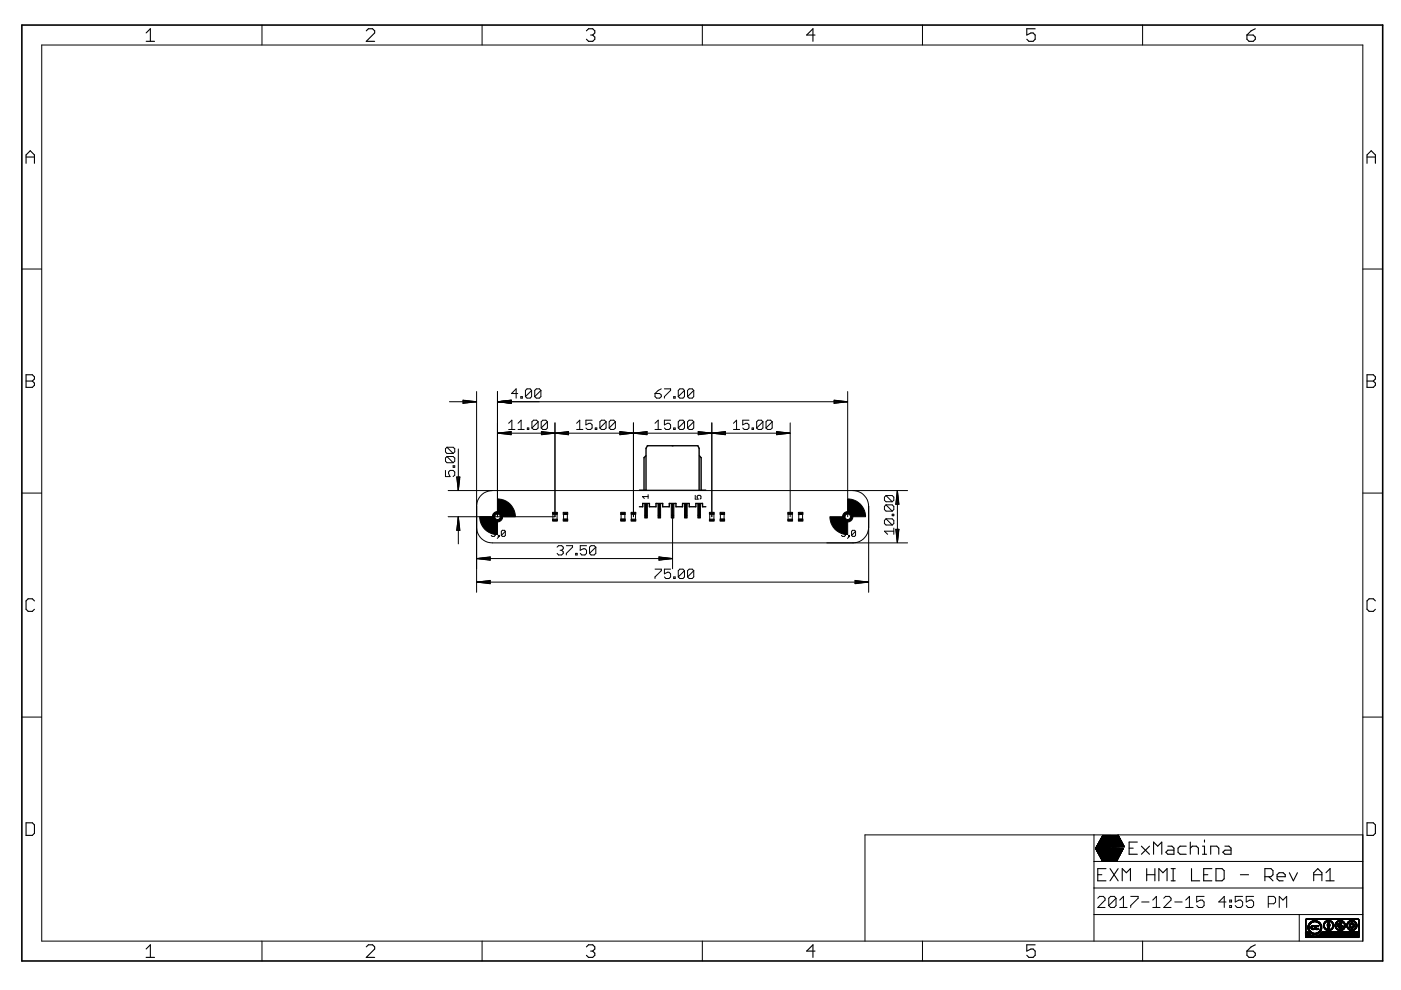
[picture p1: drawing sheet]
<svg xmlns="http://www.w3.org/2000/svg" width="297mm" height="210mm" viewBox="0 0 297 210" stroke-linecap="round" stroke-linejoin="round" font-family="sans-serif">
<g fill="none" stroke="#000" stroke-width=".21">
<path d="M8.8 9.5h280.1v190h-280.1zM55.5 5.3v4.2M102.2 5.3v4.2M148.9 5.3v4.2M195.6 5.3v4.2M242.3 5.3v4.2M4.6 57h4.2M288.9 57h4.3M94.4 99.7v1.3h1l-.3-.6v-.3l.3-.4h.7l.3 .4v.6l-.3 .3M94.8 94.8l-.4 .3v.7l.4 .3h1.3M94.8 96.8l-.4 .3v.7l.4 .3h1.3M94.8 94.8h1.3l.3 .3v.7l-.3 .3"/>
<path d="M94.8 96.8h1.3l.3 .3v.7l-.3 .3M94.8 96.8l1.3 1.3M94.8 94.8l1.3 1.3M95.3 85.2h5.7M96.1 98.8h.3v.3h-.3zM97.2 95.2v8.7M98.2 84.8l2.8 .4-2.8 .3zM98.2 85l2.8 .2M98.2 84.9l2.8 .3M101 85.2l-2.8 .1M101 85.2l-2.8 .3M101 83v42.6"/>
<path d="M105.5 83v26.6M105.6 85.2h74.1M105.6 85.2l2.8-.4v.7zM105.6 91.8l2.8-.3v.7zM105.6 85.2l2.8 .1M105.6 85.2l2.8 .3M105.6 91.8h12M105.6 91.8l2.8 .2M105.6 91.8l2.8 .3M107.8 89.7l.7-.6v2M107.8 91.1h1.4M108.4 85l-2.8 .2"/>
<path d="M108.4 84.9l-2.8 .3M108.4 91.7l-2.8 .1M108.4 91.5l-2.8 .3M109.8 83.4h-1.3l.9-1v2M109.8 91.1h1.3M109.8 89.7l.7-.6v2M110.4 84.1h.3v.3h-.3zM111.8 90.7h.3v.4h-.3zM112.7 82.8v1.3l-.3 .3h-.7l-.3-.3M112.7 82.8l-.3-.4h-.7l-.3 .4v1.3M112.7 82.8l-1.3 1.3M114.1 89.4v1.3l-.3 .4h-.7l-.3-.4"/>
<path d="M114.1 89.4l-.3-.3h-.7l-.3 .3v1.3M114.1 89.4l-1.3 1.3M114.7 82.8v1.3l-.3 .3h-.7l-.3-.3M114.7 82.8l-.3-.4h-.7l-.3 .4v1.3M114.7 82.8l-1.3 1.3M114.8 91.5l2.8 .3-2.8 .4zM114.8 91.7l2.8 .1M114.8 91.5l2.8 .3M116.1 89.4v1.3l-.4 .4h-.6l-.4-.4M116.1 89.4l-.4-.3h-.6l-.4 .3v1.3M116.1 89.4l-1.4 1.3M117.6 91.8l-2.8 .2"/>
<path d="M117.6 91.8l-2.8 .3M117.7 89.7v19.9h-22.7M117.8 91.8h16.4M117.8 91.8l2.7-.3v.7zM117.8 91.8l2.7 .2M117.8 91.8l2.7 .3M120.5 91.7l-2.7 .1M120.5 91.5l-2.7 .3M122.3 91.1h1.3M122.3 89.7l.6-.6v2M125.5 89.1h-1.3v1l.7-.4h.3l.3 .4v.6l-.3 .4h-.6l-.4-.4M126.2 90.7h.3v.4h-.3z"/>
<path d="M128.5 89.4v1.3l-.3 .4h-.7l-.3-.4M128.5 89.4l-.3-.3h-.7l-.3 .3v1.3M128.5 89.4l-1.3 1.3M130.5 89.4v1.3l-.4 .4h-.6l-.3-.4M130.5 89.4l-.4-.3h-.6l-.3 .3v1.3M130.5 89.4l-1.3 1.3M131.4 91.5l2.8 .3-2.8 .4zM131.4 91.7l2.8 .1M131.4 91.5l2.8 .3M134.2 91.8l-2.8 .2M134.2 91.8l-2.8 .3M134.3 89.7v19.9"/>
<path d="M134.4 91.8h16.5M134.4 91.8l2.8-.3v.7zM134.4 91.8l2.8 .2M134.4 91.8l2.8 .3M137.2 91.7l-2.8 .1M137.2 91.5l-2.8 .3M138.9 83.4h1l.3 .4v.3l-.3 .3h-.7l-.3-.3zM138.9 91.1h1.3M138.9 89.7l.7-.6v2M140.2 82.4l-.6 .4-.7 .6M140.9 82.4h1.3v.4l-1.3 1.3v.3M142.2 89.1h-1.3v1l.9-.4 .4 .4v.6l-.4 .4h-.6l-.3-.4"/>
<path d="M142.8 84.1h.4v.3h-.4zM142.8 90.7h.4v.4h-.4zM145.1 82.8v1.3l-.3 .3h-.7l-.3-.3M145.1 82.8l-.3-.4h-.7l-.3 .4v1.3M145.1 89.4l-.3-.3h-.7l-.3 .3v1.3M145.1 89.4v1.3l-.3 .4h-.7l-.3-.4M145.1 82.8l-1.3 1.3M145.1 89.4l-1.3 1.3M147.1 82.8v1.3l-.3 .3h-.7l-.3-.3M147.1 82.8l-.3-.4h-.7l-.3 .4v1.3M147.1 89.4l-.3-.3h-.7l-.3 .3v1.3M147.1 89.4v1.3l-.3 .4h-.7l-.3-.4"/>
<path d="M147.1 82.8l-1.3 1.3M147.1 89.4l-1.3 1.3M148 91.5l2.9 .3-2.9 .4zM148 91.7l2.9 .1M148 91.5l2.9 .3M150.9 91.8l-2.9 .2M150.9 91.8l-2.9 .3M150.9 89.7v19.9M151 91.8h16.5M151 91.8l2.8-.3v.7zM151 91.8l2.8 .2M151 91.8l2.8 .3"/>
<path d="M153.8 91.7l-2.8 .1M153.8 91.5l-2.8 .3M155.5 91.1h1.3M155.5 89.7l.7-.6v2M158.8 89.1h-1.3v1l1-.4 .3 .4v.6l-.3 .4h-.7l-.3-.4M159.4 90.7h.4v.4h-.4zM161.8 89.4v1.3l-.4 .4h-.6l-.4-.4M161.8 89.4l-.4-.3h-.6l-.4 .3v1.3M161.8 89.4l-1.4 1.3M163.7 89.4v1.3l-.3 .4h-.7l-.3-.4M163.7 89.4l-.3-.3h-.7l-.3 .3v1.3M163.7 89.4l-1.3 1.3"/>
<path d="M164.7 91.5l2.8 .3-2.8 .4zM164.7 91.7l2.8 .1M164.7 91.5l2.8 .3M167.5 91.8l-2.8 .2M167.5 91.8l-2.8 .3M167.5 89.7v19.9M176.8 84.8l2.9 .4-2.9 .3zM176.8 85l2.9 .2M176.8 84.9l2.9 .3M179.7 85.2l-2.9 .1M179.7 85.2l-2.9 .3M179.7 83v26.6"/>
<path d="M4.6 104.5h4.2M95 104h97.4M96.8 101.1h.7l-.3 2.8zM96.9 101.1l.3 2.8M97 101.1l.2 2.8M97.2 109.6v5.7M97.2 109.6l.3 2.8h-.7zM97.2 109.6l-.2 2.8M97.2 109.6l.1 2.8M97.2 109.6l-.3 2.8M97.2 109.6l.3 2.8M97.3 101.1l-.1 2.8"/>
<path d="M97.5 101.1l-.3 2.8M101 111.8a3.3 3.3 0 0 0 3.4 3.3h88M101.1 118.4l2.8-.3v.7zM101.1 118.4h41.4M101.1 118.4l2.8 .2M101.1 118.4l2.8 .3M103.9 118.3l-2.8 .1M103.9 118.1l-2.8 .3M104.1 112.6l.3-.2h.4l.2 .2-.2 .5M104.4 104a3.3 3.3 0 0 0-3.4 3.4M104.6 113.1h.2M104.8 113.1l.2 .2-.2 .4h-.4l-.3-.2"/>
<path d="M105.6 113.5h.3v.2h-.3zM105.9 113.7l-.5 .5M107.1 112.6l-.2-.2h-.4l-.2 .2v.9M107.1 112.6v.9l-.2 .2h-.4l-.2-.2M107.1 112.6l-.8 .9M117.2 109.1v1M118.1 109.1v1M118.1 116l.3-.3h.7l.3 .3v.4l-.3 .3M118.8 116.7h.3M119.1 116.7l.3 .3v.3l-.3 .4h-.7l-.3-.4M119.5 109.1v.9M120.1 115.7h1.3v.3l-1.3 1.3v.4"/>
<path d="M120.3 109.1v.9M122 117.3h.4v.4h-.4zM124.4 115.7h-1.4v1l1-.3 .4 .3v.6l-.4 .4h-.6l-.4-.4M126.3 116l-.3-.3h-.7l-.3 .3v1.3M126.3 116v1.3l-.3 .4h-.7l-.3-.4M126.3 116l-1.3 1.3M131.7 109.1v.9M132.5 109.1v.9M133.9 109.1v1M134.7 109.1v1M137 103.9h11.7M137.4 105.3h-1.2l.4 .4"/>
<path d="M137.4 104.9v.8M139.7 118.1l2.8 .3-2.8 .4zM139.7 118.3l2.8 .1M139.7 118.1l2.8 .3M142.5 118.4l-2.8 .2M142.5 118.4l-2.8 .3M142.6 109.6v11M147.4 105v.8h.6l-.2-.6 .2-.2h.4l.2 .2v.4l-.2 .2M150.5 109.1v1M151.4 109.1v1M152.7 109.1v.9M153.5 109.1v.9"/>
<path d="M167.1 109.1v1M168 109.1v1M169.4 109.1v.9M170.2 109.1v.9M178.4 112.6l.2-.2h.4l.2 .2-.2 .5M178.8 113.1h.2M179 113.1l.2 .2-.2 .4h-.4l-.2-.2M179.9 113.5h.2v.2h-.2zM180.1 113.7l-.4 .5M180.8 104a3.3 3.3 0 0 1 3.4 3.4v18.2M181.4 112.6l-.2-.2h-.4l-.2 .2v.9M181.4 112.6v.9l-.2 .2h-.4l-.2-.2"/>
<path d="M181.4 112.6l-.8 .9M184.2 111.8a3.3 3.3 0 0 1-3.4 3.3M187.9 105.1h1.3l.3 .3v.7l-.3 .3M187.9 107h1.3l.3 .4v.6l-.3 .4M187.9 110h1.3l.3 .3v.7l-.3 .3M187.9 110l-.4 .3v.7l.4 .3h1.3M187.9 105.1l-.4 .3v.7l.4 .3h1.3M187.9 107l-.4 .4v.6l.4 .4h1.3M187.9 110l1.3 1.3M187.9 107l1.3 1.4M187.9 105.1l1.3 1.3M189.2 109h.3v.3h-.3z"/>
<path d="M189.5 112.6h-2l.7 .7M189.5 112v1.3M189.9 112.2h.7l-.3 2.8zM190 112.2l.3 2.8M190.1 112.2l.2 2.8M190.3 104.1v10.9M190.3 104.1l.3 2.8h-.7zM190.3 104.1l-.2 2.8M190.3 104.1l.1 2.8M190.3 104.1l-.3 2.8M190.3 104.1l.2 2.8M190.4 112.2l-.1 2.8"/>
<path d="M190.5 112.2l-.2 2.8M288.9 104.5h4.3M101.1 123.4h83M101.1 123.4l2.8-.3v.7zM101.1 123.4l2.8 .1M101.1 123.4l2.8 .3M103.9 123.3l-2.8 .1M103.9 123.1l-2.8 .3M138.9 120.7h1.3v.3l-1.3 1.3v.4M142.2 120.7h-1.3v1l.9-.4 .4 .4v.6l-.4 .4h-.6l-.3-.4M142.8 122.3h.4v.4h-.4zM145.1 121l-.3-.3h-.7l-.3 .3v1.3"/>
<path d="M145.1 121v1.3l-.3 .4h-.7l-.3-.4M145.1 121l-1.3 1.3M147.1 121l-.3-.3h-.7l-.3 .3v1.3M147.1 121v1.3l-.3 .4h-.7l-.3-.4M147.1 121l-1.3 1.3M181.3 123.1l2.8 .3-2.8 .4zM181.3 123.3l2.8 .1M181.3 123.1l2.8 .3M184.1 123.4l-2.8 .1M184.1 123.4l-2.8 .3M4.6 152h4.2M288.9 152h4.3"/>
<path d="M231.9 177v22.5M232.3 179.9l1.5 2.7M232.3 179.9h1.2M232.3 179.9l1.9 .1M232.3 180h2.8M232.3 179.8h2.8M232.3 179.7h2.8M232.4 179.7h2.6M232.4 179.6h2.6M232.5 179.5h2.5M232.5 179.5h2.4M232.5 179.4h2.4"/>
<path d="M232.6 179.3h2.3M232.6 179.3h2.2M232.6 179.2h2.2M232.7 179.2h2.1M232.7 179.1h2.1M232.7 179.1h2M232.8 179h1.9M232.8 178.9l1.9 .1M232.8 178.9h1.9M232.9 178.8h1.7M232.9 178.7h1.7M233 178.6h1.5"/>
<path d="M233 178.5h1.5M233.1 178.4h1.3M233.2 178.3h1.2M233.2 178.2h1.1M233.3 178h1M233.4 177.9h2.9M233.7 177.4h2.9M233.7 177.3h2.9M233.8 177.1l-1.5 2.8M233.8 177.1h2.9l-1.4 2.7M233.8 177.1l1.5 2.7M233.8 177.1l1.3 2.7"/>
<path d="M234.4 178.2h1.8M234.4 178.2h1.7M234.4 178.3h1.7M234.6 178.5h1.4M234.7 178.7h1.2M234.8 179h.9M234.9 179.2h.7M235 179.2h.6M235.1 179.4h.4M235.1 179.5h.4M235.1 179.8l-2.1 .1 2.1 .1-.4 1 .5-1M235.1 179.8l-2.8 .1"/>
<path d="M235.1 179.5h.3M235.1 179.6h.3M235.2 179.7h.1M235.2 179.8h.1M235.4 180h2.7M235.4 179.7h-.2M235.4 179.6h-.2M235.5 179.3l-.5 .1M235.5 179.3h-.5M235.6 179.1l-.7 .1M235.7 179.1h-.8M235.7 179.6h.4"/>
<path d="M235.7 179.5h2.7M235.8 179.5h2.6M235.8 178.9h-1M235.8 179.4h2.5M235.8 180h2.3M235.8 178.8h-1.1M235.8 179.3h2.5M235.9 179.3h2.4M235.9 179.2h2.3M235.9 178.6h-1.3M236 179.1h2.1M236 178.5h-1.5"/>
<path d="M236 179h2.1M236.1 178.9l2 .1M236.1 178.4h-1.6M236.1 178.9h1.9M236.1 178.8h1.9M236.2 178.7l1.8 .1M236.2 178.7h1.7M236.2 178.1l-3 .1M236.2 178.6h1.7M236.2 178.1h-2.9M236.2 178l-1.9 .1M236.3 178.5h1.5"/>
<path d="M236.3 178h-3M236.3 178.4h1.5M236.3 177.9h-2.9M236.3 177.8h-2.9M236.4 178.4h1.4M236.4 178.3h1.3M236.4 177.8h-3M236.4 177.7h-2.9M236.4 178.2h1.3M236.5 178.1h1.1M236.5 177.6h-3M236.5 177.5l-2.9 .1"/>
<path d="M236.5 178l1.1 .1M236.5 177.5h-2.9M236.6 178h1M236.6 177.4l-3 .1M236.6 177.9h.9M236.6 177.3l-2.9 .1M236.6 177.8h.9M236.7 177.8h.8M236.7 177.7h.7M236.7 177.2h-3M236.7 177.2h-2.9M236.7 177.6h.7"/>
<path d="M236.8 177.6h.5M236.8 177.5h.5M236.9 177.4h.4M236.9 177.4h.3M236.9 177.3h.3M237 177.2h.2M237 177.1l.1 .1M237 177.1h.1M237.1 177.1l1.3 2.5h-2.7zM238 179.6h-2.3M238.2 179.9l-1.5 2.7h-2.9M238.2 179.9l-2.8 .1 1.3 2.6-1.5-2.6"/>
<path d="M238.2 179.9h-1M288.9 177h-105.5v22.5M55.5 199.5v4.3M102.2 199.5v4.3M148.9 199.5v4.3M195.6 199.5v4.3M231.9 193.9h57M231.9 188.3h57M231.9 182.6h57M232.4 180h2.7M232.4 180.1h2.6M232.4 180.2h2.6"/>
<path d="M232.5 180.3h2.5M232.5 180.4h2.4M232.6 180.4h2.3M232.6 180.5h2.3M232.6 180.5l2.9 .1M232.6 180.6h2.9M232.7 180.6l2.9 .1M232.7 180.7h2.9M232.7 180.7l2.9 .1M232.7 190.5l.4-.4h.8l.4 .4v.3l-1.6 1.6h1.6M232.7 180.8h3M232.8 180.8l2.9 .1"/>
<path d="M232.8 180.9h2.9M232.8 180.9l3 .1M232.9 181h2.9M232.9 181l2.9 .1M232.9 181.1h3M233 181.1l2.9 .1M233 181.2h2.9M233 181.3h2.9M233 181.3h3M233.1 181.4h2.9M233.1 181.4h4.3M233.1 181.5h3"/>
<path d="M233.2 181.5h4.1M233.2 181.6h2.9M233.2 181.6h4.1M233.3 181.7h3.9M233.3 181.8h3.9M233.4 181.9h3.7M233.4 182h3.7M233.4 182.1h3.6M233.5 182.1h3.5M233.5 182.2h3.5M233.6 182.2h3.3M233.6 182.3h3.3"/>
<path d="M233.6 182.4h3.3M233.7 182.4h3.1M233.7 182.5h3.1M233.7 182.6h3M235 180.5h.5M235 180.4h.5M235 180.4h.4M235.1 180.3h.3M235.1 180.1h-2.7M235.1 180.2h.3M235.2 180.1l.1 .1M235.2 180.1h.1"/>
<path d="M235.2 180h.1M235.4 180.1h2.7M235.5 180.3h2.5M235.6 180.5h2.3M235.6 180.5h2.2M235.7 180.7h2.1M235.7 180.7h2M235.8 180.8h1.9M235.8 180.9h1.8M235.9 180.9h1.7M235.9 181h1.7M235.9 181.1h1.6"/>
<path d="M236 181.1h1.5M236 181.2h1.5M236 181.3h1.5M236.1 181.3h1.3M236.1 181.4h1.3M236.6 190.5v1.5l-.4 .4h-.7l-.4-.4M236.6 190.5l-.4-.4h-.7l-.4 .4v1.5M236.6 190.5l-1.5 1.5M237.3 181.6h-1.1M237.3 181.5h-1.2M237.4 192.4h1.6M237.4 190.8l.8-.7v2.3"/>
<path d="M237.8 180.6h-2.1M237.9 180.4h-2.3M238 180.2h-2.5M238 180.1l-2.5 .1M239.7 190.1h1.6v.4l-1.6 1.5v.4M242.1 191.2h1.5M242.3 199.5v4.3M244.4 192.4h1.6M244.4 190.8l.8-.7v2.3M246.7 190.5l.4-.4h.8l.4 .4v.3l-1.6 1.6h1.6M249.1 191.2h1.5M251.4 192.4h1.6"/>
<path d="M251.4 190.8l.8-.7v2.3M255.3 190.1h-1.6v1.1l.8-.4h.4l.4 .4v.8l-.4 .4h-.8l-.4-.4M259.9 191.2h-1.5l1.2-1.1v2.3M260.7 192h.4v.4h-.4zM260.7 190.8h.4v.4h-.4zM263.5 190.1h-1.6v1.1l.8-.4h.4l.4 .4v.8l-.4 .4h-.8l-.4-.4M265.8 190.1h-1.6v1.1l.8-.4h.4l.4 .4v.8l-.4 .4h-.8l-.4-.4M268.9 191.6h1.2l.3-.4v-.7l-.3-.4h-1.2v2.3M271.2 192.4v-2.3l.8 .7 .8-.7v2.3M275.5 193.9v5.6"/>
</g>
<g fill="#000" stroke="#000" stroke-width=".21">
<path d="M117.2 108.6h1v.5h-1zM117.2 110.1h1v.4h-1zM119.4 108.6h1v.5h-1zM119.4 110h1v.5h-1zM131.6 108.6h1v.5h-1zM131.6 110h1v.5h-1zM133.8 108.6h1v.5h-1zM133.8 110.1h1v.4h-1zM136.7 109.3h.5v.5h-.5zM136.7 106.8h.5v2.5h-.5zM139.5 109.3h.6v.5h-.6zM139.5 106.8h.6v2.5h-.6z"/>
<path d="M142.3 109.3h.6v.5h-.6zM142.3 106.8h.6v2.5h-.6zM145.1 109.3h.6v.5h-.6zM145.1 106.8h.6v2.5h-.6zM148 109.3h.5v.5h-.5zM148 106.8h.5v2.5h-.5zM150.4 108.6h1v.5h-1zM150.4 110.1h1v.4h-1zM152.7 108.6h.9v.5h-.9zM152.7 110h.9v.5h-.9zM167 108.6h1v.5h-1zM167 110.1h1v.4h-1z"/>
<path d="M169.3 108.6h.9v.5h-.9zM169.3 110h.9v.5h-.9zM276.8 198.3h1.2zM276.8 198l.9 .1zM276.8 198h.8zM276.8 197.9h.7zM276.8 197.8h.6zM276.8 197.7h.5zM276.8 198.7l11.3 .1zM276.8 198.7h11.3zM276.8 198.6l11.3 .1zM276.8 198.6h11.3z"/>
<path d="M276.8 198.5l11.3 .1zM276.8 198.5l4.3 .1zM276.8 198.5h4.3zM276.8 198.4l1.7 .1zM276.8 198.4l1.6 .1zM276.8 198.4h1.5zM276.8 198.4h1.4zM276.8 198.3l1.3 .1zM276.8 198.3h1.3zM276.8 198.2l1.1 .1zM276.8 198.2h1.1zM276.8 198.2h1z"/>
<path d="M276.8 198.1l1 .1zM276.8 198.1h.9zM276.8 198l.8 .1zM276.8 197.9l.8 .1zM276.8 197.9l.7 .1zM276.8 197.8l.7 .1zM276.8 197.8l.6 .1zM276.8 197.7l.6 .1zM276.8 197.6l.5 .1zM276.8 197.6h.5zM276.8 194.9h.2zM276.9 194.9h11.2z"/>
<path d="M276.9 194.8l11.1 .1zM277 194.8h11zM277.3 196.8l.3 .1zM277.3 196.8h.3zM277.3 196.7l.3 .1zM277.3 196.7h.3zM277.3 196.6l.3 .1zM277.3 196.6h.3zM277.3 196.5l.3 .1zM277.3 196.5h.3zM277.3 196.4l.3 .1zM277.3 197h.3z"/>
<path d="M277.3 196.9l.3 .1zM277.3 196.9h.3zM277.3 196.4h.3zM277.3 196.3l.3 .1zM277.3 196.3h.3zM277.3 197.1h.3zM277.3 197l.3 .1zM277.3 196.2l.3 .1zM277.3 196.2h.3zM277.4 197.2h.3zM277.4 197.1l.3 .1zM277.4 196.1l.3 .1z"/>
<path d="M277.4 197.1h.2zM277.4 196.2h.2zM277.4 197.2l.3 .1zM277.4 196.1h.3zM277.4 196l.3 .1zM277.4 197.3h.3zM277.5 197.3l.2 .1zM277.5 196h.2zM277.5 197.3l.3 .1zM277.5 195.9l.3 .1zM277.5 197.4h.3zM277.5 195.9h.3z"/>
<path d="M277.5 197.4l.3 .1zM277.6 197.5h.3zM277.6 197.4l.3 .1zM277.6 195.8l.3 .1zM277.6 195.8h.3zM277.6 197.5l.3 .1zM277.6 195.7l.3 .1zM277.6 197.6h.4zM277.6 195.7h.4zM277.7 197.6h.3zM277.7 195.7h.3zM277.7 197.6l.4 .1z"/>
<path d="M277.7 195.6l.4 .1zM277.7 197.7h.4zM277.7 197.7h.5zM277.7 195.6h.4zM277.8 197.7h.4zM277.8 195.6h.4zM277.8 197.7l.4 .1zM277.8 195.5l.4 .1zM277.8 197.8h.5zM277.8 195.5l.5 .1zM277.9 197.8h.5zM277.9 195.5h.5z"/>
<path d="M277.9 197.8l.5 .1zM277.9 195.5h.6zM277.9 196.8h.3zM277.9 196.7l.3 .1zM277.9 196.7h.3zM277.9 196.6l.3 .1zM277.9 196.6h.3zM277.9 196.5l.3 .1zM277.9 196.5h.3zM277.9 195.4l.8 .1zM278 197.8l.6 .1zM278 196.8l.3 .1z"/>
<path d="M278 196.4h.3zM278 197.9h1.6zM278 196.8l.2 .1zM278 196.5h.2zM278 196.4l.2 .1zM278 195.4h1.5zM278 196.9l.7 .1zM278 196.9h.3zM278 196.3l.7 .1zM278 197.9l1.5 .1zM278.1 197.9l1.4 .1zM278.1 197h.6z"/>
<path d="M278.1 196.3h.6zM278.1 195.3l1.4 .1zM278.1 197h.5zM278.1 198h1.3zM278.1 196.3h.5zM278.1 195.3h1.3zM278.1 197l.5 .1zM278.1 196.2l.5 .1zM278.2 198h1.2zM278.2 197.1h.4zM278.2 195.3h1.2zM278.2 196.2l.3 .1z"/>
<path d="M278.2 198l1.1 .1zM278.3 195.3h1zM278.3 197.1h.1zM278.3 198l.9 .1zM278.3 195.2l.9 .1zM278.4 198.1h.7zM278.4 196.4h.3zM278.4 195.2h.7zM278.5 196.9h.2zM278.5 196.4h.2zM278.5 196.8l.2 .1zM278.5 196.4l.2 .1z"/>
<path d="M278.6 196.8l.1 .1zM278.6 198.1h.4zM278.7 195.2h.2zM278.8 196.7l.2 .1zM278.8 196.7h.2zM278.8 196.6l.2 .1zM278.8 196.6h.2zM278.8 196.5l.2 .1zM278.8 196.8l.3 .1zM278.8 196.8h.3zM278.8 196.8h.2zM278.8 196.5h.2z"/>
<path d="M278.8 196.5h.3zM278.8 196.4l.3 .1zM278.8 196.9h.3zM278.8 196.4h.3zM278.9 196.9l.6 .1zM278.9 196.9l.7 .1zM278.9 196.3l.7 .1zM278.9 197h.6zM278.9 195.4l.7 .1zM278.9 196.3l.6 .1zM278.9 197.8l.7 .1zM278.9 196.3h.6z"/>
<path d="M279 196.3h.5zM279 197l.4 .1zM279 198.4l2.1 .1zM279 196.2l.4 .1zM279 197.1h.4zM279.1 196.2l.3 .1zM279.1 195.5h.5zM279.1 197.8l.6 .1zM279.1 195.5h.6zM279.2 198.4l1.9 .1zM279.2 197.1h.1zM279.2 197.8h.5z"/>
<path d="M279.3 198.4h1.8zM279.3 197.8h.4zM279.3 195.5l.4 .1zM279.3 197.7l.5 .1zM279.3 195.5l.5 .1zM279.3 196.9h.3zM279.3 196.4h.3zM279.4 197.7h.4zM279.4 196.4h.2zM279.4 195.6h.4zM279.4 196.8l.2 .1zM279.4 196.4l.1 .1z"/>
<path d="M279.4 196.8l.1 .1zM279.4 198.3l1.7 .1zM279.4 195.6l.4 .1zM279.5 197.7h.3zM279.5 197.6l.4 .1zM279.5 195.6l.4 .1zM279.5 198.3h1.6zM279.5 197.6h.4zM279.5 195.7h.4zM279.6 198.2l1.5 .1zM279.6 195.7l.3 .1zM279.6 197.5l.4 .1z"/>
<path d="M279.6 198.2h1.5zM279.6 197.5h.3zM279.6 195.8h.3zM279.7 195.8l.3 .1zM279.7 198.2h1.4zM279.7 197.5h.3zM279.7 195.8h.3zM279.7 197.4l.3 .1zM279.7 195.9h.3zM279.7 197.4h.3zM279.8 198.1l1.3 .1zM279.8 197.4h.3z"/>
<path d="M279.8 197.3l.3 .1zM279.8 195.9l.3 .1zM279.8 195.9h.3zM279.8 196h.3zM279.8 198.1h1.3zM279.8 197.3h.3zM279.8 197.2l.3 .1zM279.8 196l.3 .1zM279.8 198l1.3 .1zM279.8 197.2h.3zM279.8 196.1h.3zM279.9 197.1l.2 .1z"/>
<path d="M279.9 197.1h.3zM279.9 196.2h.3zM279.9 196.1l.2 .1zM279.9 197l.3 .1zM279.9 196.2l.3 .1zM279.9 198l1.2 .1zM279.9 198h1.2zM279.9 196.9l.3 .1zM280 197h.2zM280 196.9l.2 .1zM280 196.3l.2 .1zM280 196.3h.2z"/>
<path d="M280 198h1.1zM280 196.9h.2zM280 196.8l.2 .1zM280 196.8h.2zM280 196.7l.2 .1zM280 196.7h.2zM280 196.6l.2 .1zM280 196.6h.2zM280 196.5l.2 .1zM280 196.5h.2zM280 196.4l.2 .1zM280 196.4h.2z"/>
<path d="M280 197.9l1.1 .1zM280 197.9h1.1zM280.1 197.8l8 .1zM280.1 197.8h8zM280.1 197.7l8 .1zM280.2 197.7h7.9zM280.2 197.6l7.9 .1zM280.2 197.6h7.9zM280.6 196.3l.2 .1zM280.6 196.3h.2zM280.6 196.2l.2 .1zM280.6 196.2h.2z"/>
<path d="M280.6 196.1l.2 .1zM280.6 196.1h.2zM280.6 196.5h.2zM280.6 196.4l.2 .1zM280.6 196h.2zM280.6 195.9l.2 .1zM280.6 196.4h.2zM280.6 196l.2 .1zM280.6 196.6h.3zM280.6 196.5l.3 .1zM280.6 195.9h.2zM280.6 195.9h.3z"/>
<path d="M280.7 196.6l.2 .1zM280.7 196.6h.2zM280.7 195.8l.2 .1zM280.7 195.8h.2zM280.7 196.7h.2zM280.7 195.7l.2 .1zM280.7 195.7h.2zM280.7 196.7l.2 .1zM280.8 195.6l.2 .1zM280.8 196.8h.2zM280.8 196.8l.3 .1zM280.8 195.6h.2z"/>
<path d="M280.8 195.5l.3 .1zM280.8 196.9h.3zM280.9 195.5h.3zM280.9 196.9l.2 .1zM280.9 196.9l.3 .1zM280.9 197h.3zM280.9 195.4l.3 .1zM281 195.4h.3zM281 197l.3 .1zM281 197.1h.4zM281 195.3l.4 .1zM281.1 197.1h.4z"/>
<path d="M281.1 195.3h.4zM281.1 197.1h1.2zM281.1 197.1l1.2 .1zM281.1 195.3h1.2zM281.2 195.3h1zM281.2 197.2h1zM281.2 198.4h.2zM281.2 198.3h.2zM281.2 198.1h.2zM281.2 198l.2 .1zM281.2 195.2l1 .1zM281.2 198.3l.2 .1z"/>
<path d="M281.2 197.2h.9zM281.3 195.2h.8zM281.3 197.2l.8 .1zM281.3 195.2h.7zM281.4 197.3h.6zM281.4 197.9h.2zM281.4 196.3l.6 .1zM281.4 196.3h.6zM281.4 196.2l.6 .1zM281.4 196.2h.6zM281.4 196.1l.6 .1zM281.4 196.1h.6z"/>
<path d="M281.4 196l.6 .1zM281.4 196h.6zM281.4 195.9l.6 .1zM281.4 195.9h.6zM281.5 198.5l.3 .1zM281.5 195.9h.4zM281.5 195.1l.4 .1zM281.5 197.3h.4zM281.5 196.9h.4zM281.5 196.8l.4 .1zM281.5 196.8h.4zM281.5 196.7l.4 .1z"/>
<path d="M281.5 196.7h.4zM281.5 196.6l.4 .1zM281.5 196.6h.4zM281.5 196.5l.4 .1zM281.5 196.5h.4zM281.5 196.4l.4 .1zM281.5 196.4h.4zM281.5 198.5h.3zM281.5 195.7h.3zM281.5 195.6l.3 .1zM281.6 198.2h.2zM281.6 195.6h.2z"/>
<path d="M281.6 198.5h.2zM281.6 198.4l.2 .1zM281.6 198.1l.1 .1zM281.6 198.1h.1zM281.6 198l.1 .1zM281.6 195.8h.2zM281.6 195.7l.2 .1zM281.6 198.2l.2 .1zM281.6 195.5l.2 .1zM281.6 198.4h.2zM281.6 198.3l.2 .1zM281.6 198.3h.2z"/>
<path d="M281.8 197.9l.2 .1zM281.8 197.9h.3zM281.8 198h.2zM281.8 195.3h.5zM281.9 198h.1zM281.9 197.1h.4zM282 195.3l.3 .1zM282 198.5l1.5 .1zM282 198.5h1.5zM282 198.4l1.5 .1zM282 198.4h1.5zM282 198.3l1.5 .1z"/>
<path d="M282 198.3h1.5zM282 197.1h.4zM282 198.2l1.5 .1zM282 195.4h.4zM282 198.2h1.5zM282.1 197l.3 .1zM282.1 198.2h1.4zM282.1 198.1l1.4 .1zM282.1 198.1h1.4zM282.1 198l1.4 .1zM282.1 197h.3zM282.1 195.4h.3z"/>
<path d="M282.2 195.4l.2 .1zM282.2 198l1.3 .1zM282.2 197h.3zM282.2 198h1.3zM282.2 195.5h.3zM282.2 197.9l1.3 .1zM282.2 197.9h1.3zM282.2 196.9l.3 .1zM282.3 196.9l.2 .1zM282.3 195.5l.3 .1zM282.3 196.9h.2zM282.3 196.8l.3 .1z"/>
<path d="M282.3 195.5l.2 .1zM282.3 195.6h.3zM282.4 196.8h.2zM282.4 195.6l.2 .1zM282.4 195.6h.2zM282.4 196.7l.2 .1zM282.4 195.7h.2zM282.4 196.7l.3 .1zM282.4 196.7h.3zM282.4 195.7l.3 .1zM282.4 195.7h.3zM282.5 196.7h.2z"/>
<path d="M282.5 195.8h.2zM282.5 196.6l.2 .1zM282.5 196.6h.2zM282.5 195.8l.2 .1zM282.5 196.5l.2 .1zM282.5 195.9h.2zM282.6 196.5h.1zM282.6 196.4l.2 .1zM282.6 196.4h.2zM282.6 196l.2 .1zM282.6 196h.2zM282.6 195.9l.1 .1z"/>
<path d="M282.6 196.3l.2 .1zM282.6 196.3h.2zM282.6 196.2l.2 .1zM282.6 196.2h.2zM282.6 196.1l.2 .1zM282.6 196.1h.2zM283.1 196.4h.2zM283.1 196.3l.2 .1zM283.1 196.3l.1 .1zM283.1 196.3h.1zM283.1 196.2l.1 .1zM283.1 196.2h.1z"/>
<path d="M283.1 196.1l.1 .1zM283.1 196.1h.1zM283.1 196.1h.2zM283.1 196l.2 .1zM283.1 196.5l.2 .1zM283.1 196.5h.2zM283.1 195.9l.2 .1zM283.1 195.9h1zM283.1 196.4l.2 .1zM283.1 196h.2zM283.1 196.6h.2zM283.1 195.9h.6z"/>
<path d="M283.1 195.8l.5 .1zM283.1 196.6l.3 .1zM283.1 195.8h.4zM283.2 196.7h.2zM283.2 195.8h.3zM283.2 196.7l.2 .1zM283.2 195.7l.2 .1zM283.2 195.7h.2zM283.2 195.6l.2 .1zM283.2 196.8h.2zM283.3 196.8h.2zM283.3 195.6l.2 .1z"/>
<path d="M283.3 196.8l.2 .1zM283.3 195.6h.2zM283.3 196.9h.2zM283.3 195.5l.2 .1zM283.3 196.9l.3 .1zM283.3 195.5l.3 .1zM283.4 195.9l.6 .1zM283.4 195.5h.2zM283.4 197h.3zM283.4 195.5h.3zM283.4 196h.6zM283.4 195.4l.3 .1z"/>
<path d="M283.4 197l.4 .1zM283.4 195.4h.3zM283.5 197.1h.3zM283.5 195.4h.3zM283.5 196h.5zM283.5 195.3l.4 .1zM283.5 197.1h.4zM283.5 195.3h.5zM283.5 197.1h1.3zM283.5 196l.5 .1zM283.6 196.4h1.3zM283.6 196.3l1.2 .1z"/>
<path d="M283.6 196.3h1.1zM283.6 196.3h1zM283.6 196.2h.8zM283.6 196.1l.8 .1zM283.6 196.1h.8zM283.6 196l.5 .1zM283.6 196.3l1.1 .1zM283.6 195.3h1.1zM283.6 197.1l1.1 .1zM283.6 197.2h1.1zM283.7 198.5h.2zM283.7 198.4l.1 .1z"/>
<path d="M283.7 198.4h.1zM283.7 198.3l.1 .1zM283.7 198.5l.2 .1zM283.7 197.9l.2 .1zM283.7 197.9h.2zM283.7 196.4h.3zM283.7 196.2l.8 .1zM283.7 195.2l.9 .1zM283.7 197.2h.9zM283.7 196.2h.7zM283.7 198h.2zM283.7 196.5h.3z"/>
<path d="M283.7 196.4l.3 .1zM283.7 196.5l.3 .1zM283.8 198.1h.1zM283.8 198l.1 .1zM283.8 198h.1zM283.8 196.6h.3zM283.8 195.2h.8zM283.8 197.2l.7 .1zM283.8 196.6h.4zM283.8 195.9h.3zM283.8 196.6l.7 .1zM283.8 195.8l.7 .1z"/>
<path d="M283.8 195.2h.7zM283.8 196.7h.7zM283.8 195.8h.7zM283.9 197.3h.6zM283.9 196.7h.6zM283.9 196.7l.6 .1zM283.9 195.7l.6 .1zM283.9 195.1l.5 .1zM284 196.7l.5 .1zM284 195.7h.5zM284 197.3h.4zM284 196.8h.5z"/>
<path d="M284.1 198.5l.2 .1zM284.1 198.5h.2zM284.1 198.5h.1zM284.1 198.4l.1 .1zM284.1 198.4h.1zM284.1 198l.1 .1zM284.1 198h.1zM284.1 197.9l.1 .1zM284.1 197.9l.2 .1zM284.1 197.9h.3zM284.1 196.8h.3zM284.1 195.6l.4 .1z"/>
<path d="M284.1 195.6l.3 .1zM284.3 198.2h1.7zM284.3 198.2l1.8 .1zM284.3 198.3l.3 .1zM284.3 198.3h.3zM284.3 198.1l1.7 .1zM284.3 198.1h.3zM284.3 195.3h.5zM284.3 198.4h.2zM284.3 198l.2 .1zM284.4 198.1h.2zM284.4 198.4h.1z"/>
<path d="M284.4 197.1h.4zM284.4 195.3l.4 .1zM284.5 196.4h.4zM284.5 197.1h.4zM284.5 195.4h.3zM284.5 196.4l.5 .1zM284.5 197l.4 .1zM284.6 198.5l1.5 .1zM284.6 197.9h1.5zM284.6 196.5h.6zM284.6 195.4h.3zM284.6 197h.3z"/>
<path d="M284.6 195.4l.3 .1zM284.6 198.5h1.4zM284.6 197.9l1.4 .1zM284.6 195.5h.3zM284.7 198.4l1.3 .1zM284.7 198h1.3zM284.7 196.9l.3 .1zM284.7 198l1.3 .1zM284.7 198.4h1.2zM284.7 198.3l1.2 .1zM284.7 198.3h1.2zM284.7 198.3h1.5z"/>
<path d="M284.7 196.5l.5 .1zM284.7 195.5h.3zM284.7 198.1h1.3zM284.7 195.5l.3 .1zM284.8 196.9h.2zM284.8 196.6h.4zM284.8 195.5l.2 .1zM284.8 196.8l.2 .1zM284.8 195.6h.3zM284.8 195.6h.2zM284.9 196.8h.2zM284.9 195.6l.2 .1z"/>
<path d="M284.9 196.7l.2 .1zM284.9 196.6h.3zM284.9 195.7h.2zM284.9 196.7h.2zM284.9 195.7l.2 .1zM284.9 196.7h.3zM284.9 196.6l.3 .1zM284.9 195.8h.3zM285 195.9h.2zM285 195.8l.2 .1zM285 195.9l.2 .1zM285 196.4h.2z"/>
<path d="M285 196.3l.2 .1zM285 196.3h.2zM285 196.1h.2zM285 196l.2 .1zM285.1 196.4l.1 .1zM285.1 196.4h.1zM285.1 196h.1zM285.1 196.3h.1zM285.1 196.2l.1 .1zM285.1 196.2h.1zM285.1 196.1l.1 .1zM285.5 196.3h.2z"/>
<path d="M285.5 196.2l.2 .1zM285.5 196.2h.2zM285.5 196.1l.2 .1zM285.5 196.5h.2zM285.5 196.4l.2 .1zM285.5 196.4h.2zM285.5 196.3l.2 .1zM285.5 196.1h.2zM285.5 196l.2 .1zM285.5 196h.2zM285.6 196.6h.2zM285.6 196.5l.2 .1z"/>
<path d="M285.6 195.9h.2zM285.6 196.5h.1zM285.6 195.9l.1 .1zM285.6 196.6l.2 .1zM285.6 195.8l.2 .1zM285.6 195.8h.2zM285.6 196.7h.2zM285.6 196.7h.3zM285.6 195.7l.3 .1zM285.6 195.7h.3zM285.7 196.7l.2 .1zM285.7 195.7h.2z"/>
<path d="M285.7 196.8h.2zM285.7 195.6l.2 .1zM285.7 195.6h.2zM285.7 196.8l.3 .1zM285.7 195.6h.3zM285.8 196.9h.2zM285.8 195.5l.2 .1zM285.8 195.5l.3 .1zM285.8 196.9l.2 .1zM285.8 195.5h.3zM285.8 196.9l.3 .1zM285.9 197h.3z"/>
<path d="M285.9 195.4l.3 .1zM285.9 195.4h.3zM285.9 195.4h.4zM285.9 197l.3 .1zM285.9 197.1h.4zM286 197.1h.4zM286 195.3l.3 .1zM286 195.3h.5zM286 197.1h1.2zM286 195.3h1.2zM286 197.1l1.2 .1zM286.1 196.1h.3z"/>
<path d="M286.1 195.3h1zM286.1 198.4h.2zM286.1 198.3l.2 .1zM286.1 198.3h.2zM286.1 197.2h1zM286.1 198.1h.2zM286.1 198l.2 .1zM286.1 196.5h.3zM286.1 196.4l.3 .1zM286.1 196.4h.3zM286.1 196.1l.3 .1zM286.1 196l.3 .1z"/>
<path d="M286.1 195.2l1 .1zM286.2 198l.1 .1zM286.2 196.5l.2 .1zM286.2 196.2h.2zM286.2 195.9l.2 .1zM286.2 197.2h.9zM286.2 196.5h.2zM286.2 196h.2zM286.2 198.1h.5zM286.2 196.6h.4zM286.2 196.6h.3zM286.2 196.2h.1z"/>
<path d="M286.2 195.9h.3zM286.2 195.2h.8zM286.2 197.2l.8 .1zM286.2 196.6h.8zM286.2 195.9h.8zM286.2 195.8l.8 .1zM286.3 196.7h.7zM286.3 196.6l.7 .1zM286.3 195.8h.7zM286.3 195.2h.7zM286.3 197.3h.6zM286.3 195.7l.6 .1z"/>
<path d="M286.3 198.1l.3 .1zM286.3 197.9h.4zM286.3 196.7l.6 .1zM286.4 198.5l.1 .1zM286.4 195.7h.5zM286.4 196.7l.5 .1zM286.4 195.1l.5 .1zM286.4 198.2h.2zM286.4 197.9l.3 .1zM286.4 198h.3zM286.4 197.3h.4zM286.4 196.8h.4z"/>
<path d="M286.5 198.2l.1 .1zM286.5 198.1h.1zM286.5 198l.1 .1zM286.5 198l.2 .1zM286.5 195.6l.2 .1zM286.7 198.5l.3 .1zM286.7 198.5h.2zM286.7 198.4l.2 .1zM286.7 196.6h.4zM286.8 196.6h.3zM286.8 195.9h.3zM286.8 195.3h.4z"/>
<path d="M286.8 196.5l.3 .1zM286.8 196.5h.3zM286.8 196h.3zM286.9 197.1h.4zM286.9 195.9l.2 .1zM286.9 196.4l.2 .1zM286.9 196.4h.3zM286.9 196l.2 .1zM286.9 196h.2zM286.9 196.3l.2 .1zM286.9 196.3h.2zM286.9 196.3h.3z"/>
<path d="M286.9 196.2l.3 .1zM286.9 196.2h.3zM286.9 196.2h.2zM286.9 196.1l.2 .1zM286.9 196.1h.2zM286.9 198h1.2zM286.9 197.9l1.2 .1zM286.9 197.9h1.2zM286.9 195.3l.4 .1zM287 198.1h1.1zM287 198l1.1 .1zM287 195.4h.3z"/>
<path d="M287 198.2h1.1zM287 198.1l1.1 .1zM287 197l.3 .1zM287 198.3h1.1zM287 198.2l1.1 .1zM287.1 197h.3zM287.1 198.4l1 .1zM287.1 198.4h1zM287.1 198.3l1 .1zM287.1 195.4l.3 .1zM287.1 198.5l1 .1zM287.1 198.5h1z"/>
<path d="M287.1 195.5h.3zM287.1 196.9l.3 .1zM287.2 196.9l.2 .1zM287.2 195.5h.2zM287.2 196.9h.3zM287.2 195.5l.3 .1zM287.2 196.8l.3 .1zM287.3 196.8l.2 .1zM287.3 195.6h.2zM287.3 196.8h.2zM287.3 195.6l.2 .1zM287.4 196.7l.2 .1z"/>
<path d="M287.4 195.7h.2zM287.4 196.7h.2zM287.4 195.8h.2zM287.4 195.7l.2 .1zM287.4 196.6l.2 .1zM287.4 196.6h.2zM287.4 195.8l.2 .1zM287.5 196.6h.2zM287.5 196.5l.2 .1zM287.5 195.9h.2zM287.5 196.5h.2zM287.5 196.4l.2 .1z"/>
<path d="M287.5 196h.2zM287.5 195.9l.2 .1zM287.5 196.3l.2 .1zM287.5 196.3h.2zM287.5 196.2l.2 .1zM287.5 196.2h.2zM287.5 196.1l.2 .1zM287.5 196.1h.2zM287.5 196.4h.2zM287.5 196l.2 .1zM288 194.9h.1z"/>
</g>
<g fill="#000" stroke="#000" stroke-width=".21">
<path d="M104.6 108.9a1.1 1.1 0 0 1 1.8 0 1.1 1.1 0 0 1-.5 1.7 1.1 1.1 0 0 1-1.5-1h.5a.59 .59 0 0 1 .9-.5 .59 .59 0 0 1 .1 .9 .59 .59 0 0 1-1-.3v-.1h-.5z" fill-rule="evenodd"/>
<path d="M101.7 109.6h2.8l.3 .7 .7 .3v2.7a3.7 3.7 0 0 1-3.8-3.7z" fill-rule="evenodd"/>
<path d="M105.5 105.8a3.8 3.8 0 0 1 3.8 3.8h-2.8l-.3-.8-.7-.3z" fill-rule="evenodd"/>
<path d="M178.8 108.9a1.1 1.1 0 0 1 1.8 0 1.1 1.1 0 0 1-.5 1.7 1.1 1.1 0 0 1-1.5-1h.5a.59 .59 0 0 1 .8-.6 .59 .59 0 0 1 .2 .9 .59 .59 0 0 1-.9-.2l-.1-.1h-.5z" fill-rule="evenodd"/>
<path d="M176 109.6h2.7l.3 .7 .7 .3v2.7a3.7 3.7 0 0 1-3.7-3.7z" fill-rule="evenodd"/>
<path d="M179.7 105.8a3.8 3.8 0 0 1 3.8 3.8h-2.8l-.3-.8-.7-.3z" fill-rule="evenodd"/>
</g>
<path d="M136.9 96.6l-.4 .4v6.9M148.3 96.6l.4 .4v6.9h.9M135.6 107.4h.7v-.7h1.4v.7h1.4v-.7h1.4v.7h1.4v-.7h1.4v.7h1.4v-.7h1.4v.7h1.4v-.7h1.4v.7h.7M135.6 103.9h1.4v-8.8l.3-.6h10.7l.2 .6v8.8" fill="none" stroke="#000" stroke-width=".3"/>
<g fill="none" stroke="#000" stroke-width=".23">
<path d="M31 7l.9-.9v2.7M31 8.8h1.8M77.7 6.5l.4-.4h.9l.4 .4v.5l-1.7 1.8h1.7M124.3 6.5l.5-.4h.9l.4 .4v.5l-.4 .4M125.2 7.4h.5M125.7 7.4l.4 .5v.4l-.4 .5h-.9l-.5-.5M172.8 7.4h-1.8l1.4-1.3v2.7M219.5 6.1h-1.8v1.3l.9-.4h.4l.5 .4v.9l-.5 .5h-.9l-.4-.5M264.4 7.4h1.3l.4 .5v.4l-.4 .5h-.9l-.4-.5zM266.1 6.1l-.8 .4-.9 .9M5.5 34.6v-1.7l.9-.9 .9 .9v1.7M5.5 33.3h1.8"/>
<path d="M289.8 33.3h1.8M289.8 34.6v-1.7l.9-.9 .9 .9v1.7M5.5 79.5h1.4l.4 .4v.4l-.4 .5 .4 .4v.5l-.4 .4h-1.4zM289.8 79.5h1.4l.4 .4v.4l-.4 .5 .4 .4v.5l-.4 .4h-1.4zM5.5 80.8h1.4M289.8 80.8h1.4M7.3 127.4l-.4-.4h-.9l-.5 .4v1.8l.5 .4h.9l.4-.4M291.6 127.4l-.4-.4h-.9l-.5 .4v1.8l.5 .4h.9l.4-.4M5.5 174.5h1.4l.4 .4v1.8l-.4 .4h-1.4zM239.4 179.8h.9M241.1 178.5h-1.7v2.6h1.7M242 179.4l1.7 1.7"/>
<path d="M243.7 179.4l-1.7 1.7M247.6 179.4h.9l.4 .4v1.3h-1.3l-.4-.4 .4-.4h1.3M251.5 179.4h-1.3l-.4 .4v.9l.4 .4h1.3M252.4 179.8l.4-.4h.9l.4 .4v1.3M252.4 178.5v2.6M255 179.4h.4v1.7M255.4 178.1v.4M259.7 179.4h.9l.4 .4v1.3h-1.3l-.4-.4 .4-.4h1.3M289.8 174.5h1.4l.4 .4v1.8l-.4 .4h-1.4zM232.7 185.5h.9M234.5 184.2h-1.8v2.6h1.8M235.4 184.2l1.7 2.6"/>
<path d="M237.1 184.2l-1.7 2.6M237.9 186.8v-2.6l.9 .8 .9-.8v2.6M243.1 185.5h1.8M243.1 184.2v2.6M244.6 181.1v-2.6l.8 .9 .9-.9v2.6M244.9 184.2v2.6M245.7 186.8v-2.6l.9 .8 .8-.8v2.6M248.3 184.2h.9M248.3 186.8h.9M248.7 184.2v2.6M252.6 184.2v2.6h1.8M255 181.1h.8"/>
<path d="M255.2 185.5h.9M256.7 181.1v-1.7h1.3l.4 .4v1.3M256.9 184.2h-1.7v2.6h1.7M257.8 184.2h1.3l.4 .4v1.7l-.4 .5h-1.3zM263 185.5h1.7M268.2 185.9h1.3l.4-.4v-.9l-.4-.4h-1.3v2.6M269 185.9l.9 .9M270.8 185.9h1.7v-.4l-.4-.5h-.9l-.4 .5v.8l.4 .5h.9M273.4 185l.8 1.8 .9-1.8M278.5 185.5h1.8M278.5 186.8v-1.8l.9-.8 .9 .8v1.8M281.1 186.8h1.8"/>
<path d="M281.1 185l.9-.8v2.6M31 201.2l.9-.9v2.7M31 203h1.8M77.7 200.8l.4-.5h.9l.4 .5v.4l-1.7 1.8h1.7M124.3 200.8l.5-.5h.9l.4 .5v.4l-.4 .5M125.2 201.7h.5M125.7 201.7l.4 .4v.4l-.4 .5h-.9l-.5-.5M172.8 201.7h-1.8l1.4-1.4v2.7M219.5 200.3h-1.8v1.4l.9-.5h.4l.5 .5v.8l-.5 .5h-.9l-.4-.5M264.4 201.7h1.3l.4 .4v.4l-.4 .5h-.9l-.4-.5zM266.1 200.3l-.8 .5-.9 .9"/>
</g>
<path d="M4.6 5.3h288.6v198.5h-288.6z" fill="none" stroke="#000" stroke-width=".34"/>
</svg>
